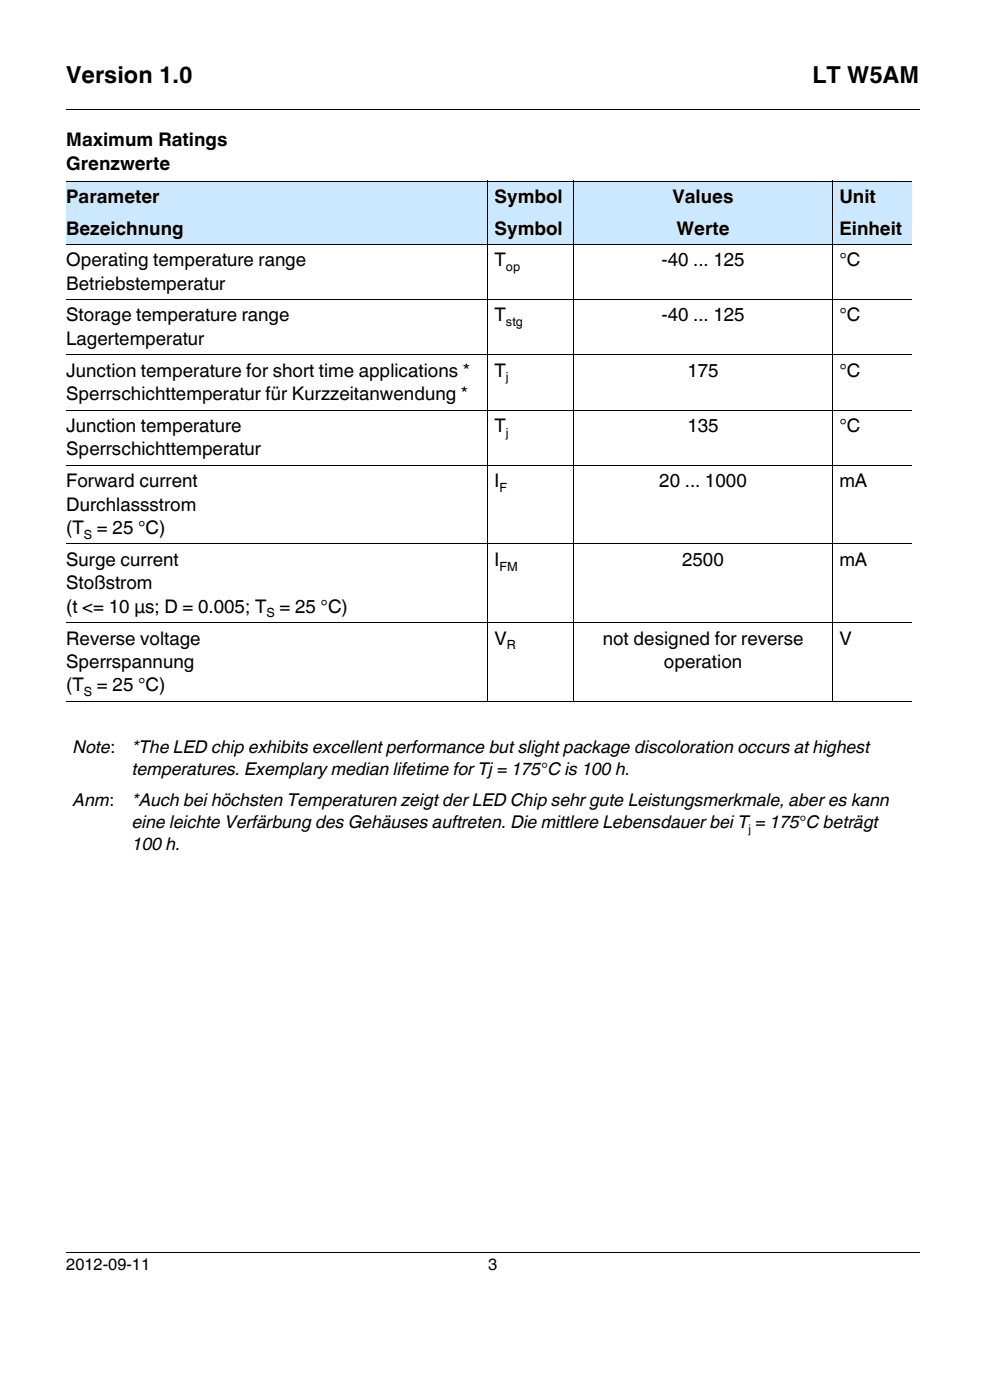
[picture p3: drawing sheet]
<svg xmlns="http://www.w3.org/2000/svg" width="148mm" height="210mm" viewBox="0 0 148 210" stroke-linecap="round" stroke-linejoin="round" font-family="sans-serif">
<defs><g id="words">
<g font-size="3.5">
<text x="9.9" y="12.5">Version 1.0</text>
<text x="121.9" y="12.5">LT W5AM</text>
</g>
<g font-size="2.8">
<text x="9.9" y="22">Maximum Ratings</text>
<text x="9.9" y="25.5">Grenzwerte</text>
<text x="9.9" y="30.5">Parameter</text>
<text x="9.9" y="35.2">Bezeichnung</text>
<text x="74.2" y="30.5">Symbol</text>
<text x="74.2" y="35.2">Symbol</text>
<text x="100.9" y="30.5">Values</text>
<text x="101.5" y="35.2">Werte</text>
<text x="126" y="30.5">Unit</text>
<text x="126" y="35.2">Einheit</text>
<text x="9.9" y="40">Operating temperature range</text>
<text x="74.2" y="40">T</text>
<text x="99.3" y="40">-40 ... 125</text>
<text x="126" y="40">°C</text>
<text x="9.9" y="43.5">Betriebstemperatur</text>
<text x="9.9" y="48.3">Storage temperature range</text>
<text x="9.9" y="51.8">Lagertemperatur</text>
<text x="74.2" y="48.3">T</text>
<text x="99.3" y="48.3">-40 ... 125</text>
<text x="126" y="48.3">°C</text>
<text x="9.9" y="56.6">Junction temperature for short time applications *</text>
<text x="74.2" y="56.6">T</text>
<text x="103.2" y="56.6">175</text>
<text x="126" y="56.6">°C</text>
<text x="9.9" y="60.1">Sperrschichttemperatur für Kurzzeitanwendung *</text>
<text x="9.9" y="64.9">Junction temperature</text>
<text x="74.2" y="64.9">T</text>
<text x="103.2" y="64.9">135</text>
<text x="126" y="64.9">°C</text>
<text x="9.9" y="68.4">Sperrschichttemperatur</text>
<text x="9.9" y="73.2">Forward current</text>
<text x="9.9" y="76.7">Durchlassstrom</text>
<text x="74.2" y="73.2">I</text>
<text x="98.9" y="73.2">20 ... 1000</text>
<text x="126" y="73.2">mA</text>
<text x="9.9" y="80.2">(T = 25 °C)</text>
<text x="9.9" y="85">Surge current</text>
<text x="9.9" y="88.5">Stoßstrom</text>
<text x="74.2" y="85">I</text>
<text x="102.4" y="85">2500</text>
<text x="126" y="85">mA</text>
<text x="9.9" y="92">(t &lt;= 10 μs; D = 0.005; T = 25 °C)</text>
<text x="9.9" y="96.8">Reverse voltage</text>
<text x="9.9" y="100.3">Sperrspannung</text>
<text x="74.2" y="96.8">V</text>
<text x="90.5" y="96.8">not designed for reverse</text>
<text x="99.6" y="100.3">operation</text>
<text x="126" y="96.8">V</text>
<text x="9.9" y="103.8">(T = 25 °C)</text>
</g>
<g font-size="2.6">
<text x="11" y="113.1">Note:</text>
<text x="19.9" y="113.1">*The LED chip exhibits excellent performance but slight package discoloration occurs at highest</text>
<text x="19.9" y="116.4">temperatures. Exemplary median lifetime for Tj = 175°C is 100 h.</text>
<text x="11" y="121">Anm:</text>
<text x="19.9" y="121">*Auch bei höchsten Temperaturen zeigt der LED Chip sehr gute Leistungsmerkmale, aber es kann</text>
<text x="19.9" y="124.4">eine leichte Verfärbung des Gehäuses auftreten. Die mittlere Lebensdauer bei T = 175°C beträgt</text>
<text x="19.9" y="127.7">100 h.</text>
</g>
<g font-size="2.5">
<text x="9.9" y="190.8">2012-09-11</text>
<text x="73.3" y="190.8">3</text>
</g>
<g font-size="1.9">
<text x="75.9" y="40.7">op</text>
<text x="75.9" y="49">stg</text>
<text x="75.9" y="57.3">j</text>
<text x="75.9" y="65.6">j</text>
<text x="75" y="73.9">F</text>
<text x="12.6" y="80.9">S</text>
<text x="75" y="85.7">FM</text>
<text x="40" y="92.7">S</text>
<text x="76.1" y="97.5">R</text>
<text x="12.6" y="104.6">S</text>
</g>
<text font-size="1.8" x="112.3" y="125">j</text>
</g></defs>
<path d="M9.9 16.3v.1zM9.9 188.1v.1z" fill="#000"/>
<path d="M9.9 16.4h128.1M9.9 188.1h128.1" fill="none" stroke="#000" stroke-width=".15"/>
<g fill="#cce8ff">
<path d="M9.9 27.2h63.3v4.7h-63.3z"/>
<path d="M73.2 27.2h12.9v4.7h-12.9z"/>
<path d="M86.1 27.2h38.8v4.7h-38.8z"/>
<path d="M124.9 27.2h11.9v4.7h-11.9z"/>
<path d="M9.9 31.9h63.3v4.8h-63.3z"/>
<path d="M73.2 31.9h12.9v4.8h-12.9z"/>
<path d="M86.1 31.9h38.8v4.8h-38.8z"/>
<path d="M124.9 31.9h11.9v4.8h-11.9z"/>
</g>
<path d="M9.9 27.2h126.9M9.9 36.7h126.9M73.2 27.1v78.3M86.1 27.1v78.3M124.9 27.1v78.3M9.9 45h126.9M9.9 53.3h126.9M9.9 61.6h126.9M9.9 69.9h126.9M9.9 81.7h126.9M9.9 93.5h126.9M9.9 105.3h126.9" fill="none" stroke="#000" stroke-width=".15"/>
<use href="#words"/>
</svg>
